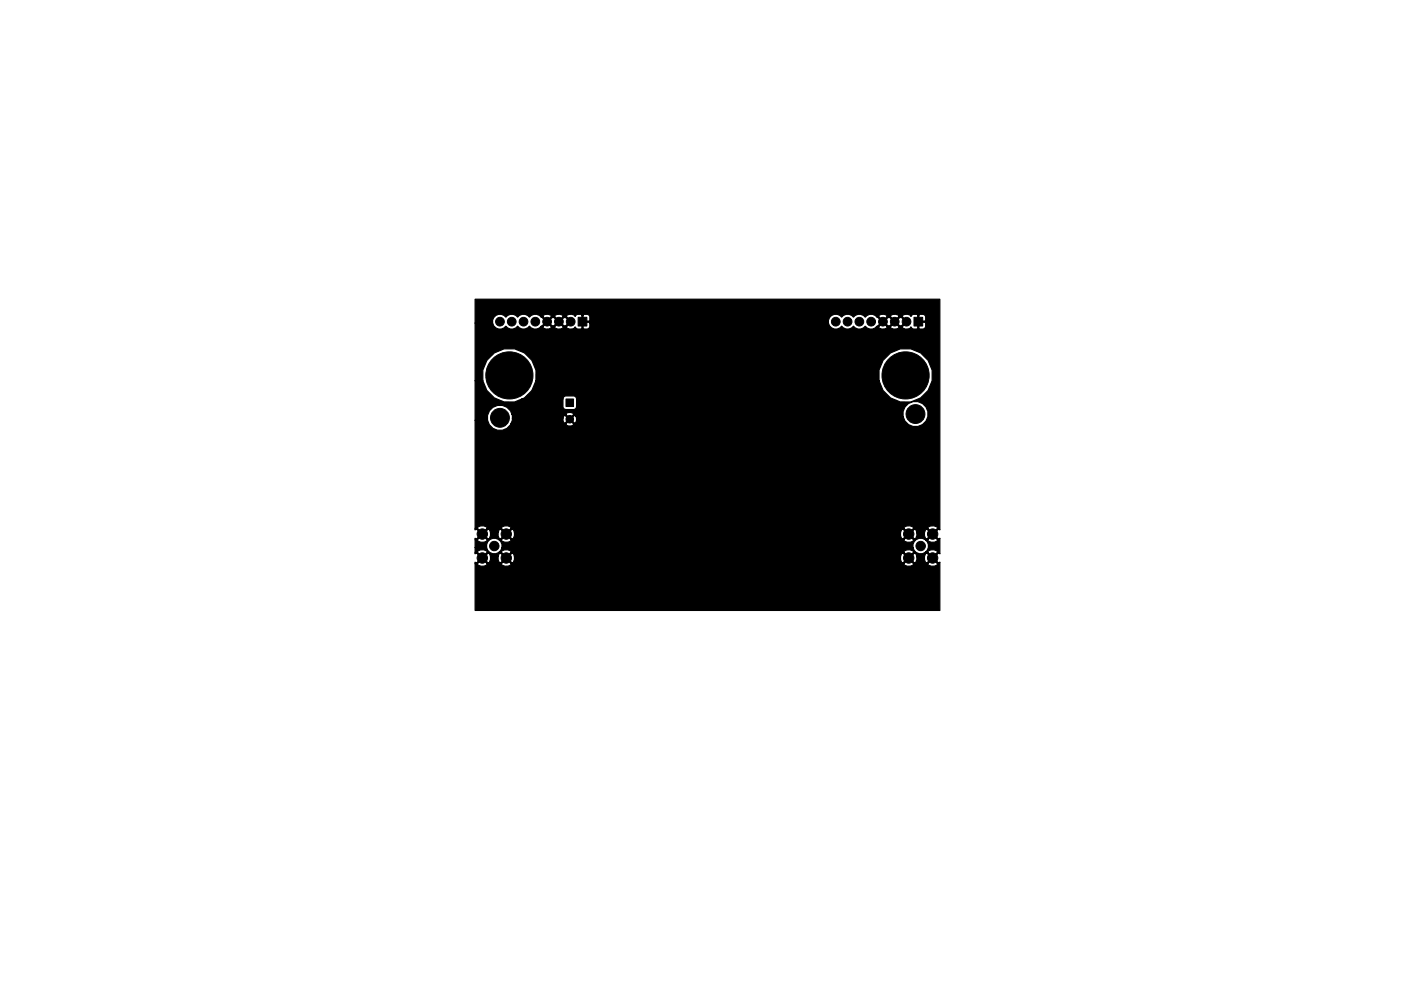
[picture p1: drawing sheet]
<svg xmlns="http://www.w3.org/2000/svg" width="297mm" height="210mm" viewBox="0 0 297 210" stroke-linecap="round" stroke-linejoin="round" font-family="sans-serif">
<g fill="#000" stroke="#000" stroke-width=".21">
<path d="M122.6 67.3h1.8v1.9h-1.8zM193.8 67.3h1.8v1.9h-1.8zM120 84.6h1.6v1.6h-1.6z"/>
<circle cx="101.4" cy="77.9" r=".35"/>
<circle cx="101.4" cy="67.1" r=".35"/>
<circle cx="101.4" cy="69.8" r=".35"/>
<circle cx="101.4" cy="72.6" r=".35"/>
<circle cx="101.4" cy="75.5" r=".35"/>
<circle cx="106" cy="68.2" r=".92"/>
<circle cx="108" cy="79.6" r="5"/>
<circle cx="108.5" cy="68.2" r=".92"/>
<circle cx="111" cy="68.2" r=".92"/>
<circle cx="113.5" cy="68.2" r=".92"/>
<circle cx="116" cy="68.2" r=".92"/>
<circle cx="116.5" cy="71.5" r=".35"/>
<circle cx="118.5" cy="68.2" r=".92"/>
<circle cx="118.8" cy="72" r=".35"/>
<circle cx="121" cy="68.2" r=".92"/>
<circle cx="121.8" cy="72" r=".35"/>
<circle cx="124.8" cy="72" r=".35"/>
<circle cx="127.4" cy="72.8" r=".35"/>
<circle cx="127.7" cy="67.2" r=".35"/>
<circle cx="128.1" cy="70.6" r=".35"/>
<circle cx="131.6" cy="67.2" r=".35"/>
<circle cx="132.1" cy="70.6" r=".35"/>
<circle cx="132.5" cy="73.6" r=".35"/>
<circle cx="135" cy="67.2" r=".35"/>
<circle cx="135.9" cy="73.6" r=".35"/>
<circle cx="138.4" cy="67.2" r=".35"/>
<circle cx="139" cy="70.7" r=".35"/>
<circle cx="139" cy="73.6" r=".35"/>
<circle cx="142" cy="67.2" r=".35"/>
<circle cx="144.5" cy="70.7" r=".35"/>
<circle cx="144.5" cy="73.7" r=".35"/>
<circle cx="145.9" cy="67.2" r=".35"/>
<circle cx="147.9" cy="73.7" r=".35"/>
<circle cx="149.3" cy="67.2" r=".35"/>
<circle cx="151.1" cy="70.7" r=".35"/>
<circle cx="151.1" cy="73.7" r=".35"/>
<circle cx="153.3" cy="67.2" r=".35"/>
<circle cx="156.4" cy="70.7" r=".35"/>
<circle cx="156.4" cy="73.6" r=".35"/>
<circle cx="157" cy="67.2" r=".35"/>
<circle cx="159.8" cy="73.6" r=".35"/>
<circle cx="161.1" cy="67.2" r=".35"/>
<circle cx="163.1" cy="70.7" r=".35"/>
<circle cx="163.1" cy="73.6" r=".35"/>
<circle cx="165.6" cy="67.2" r=".35"/>
<circle cx="168.3" cy="70.7" r=".35"/>
<circle cx="168.3" cy="73.8" r=".35"/>
<circle cx="168.9" cy="67.2" r=".35"/>
<circle cx="171.8" cy="73.8" r=".35"/>
<circle cx="173.9" cy="67.2" r=".35"/>
<circle cx="173.9" cy="69.5" r=".35"/>
<circle cx="175.3" cy="73.8" r=".35"/>
<circle cx="175.3" cy="71.5" r=".35"/>
<circle cx="177.2" cy="68.2" r=".92"/>
<circle cx="179.7" cy="68.2" r=".92"/>
<circle cx="182.2" cy="68.2" r=".92"/>
<circle cx="184.7" cy="68.2" r=".92"/>
<circle cx="187.2" cy="68.2" r=".92"/>
<circle cx="189.7" cy="68.2" r=".92"/>
<circle cx="192" cy="79.6" r="5"/>
<circle cx="192.2" cy="68.2" r=".92"/>
<circle cx="198.6" cy="67.2" r=".35"/>
<circle cx="198.6" cy="79.2" r=".35"/>
<circle cx="198.6" cy="70.2" r=".35"/>
<circle cx="198.6" cy="73.2" r=".35"/>
<circle cx="198.6" cy="76.2" r=".35"/>
<circle cx="101.4" cy="86.4" r=".35"/>
<circle cx="101.4" cy="89.1" r=".35"/>
<circle cx="101.4" cy="83.7" r=".35"/>
<circle cx="101.4" cy="81" r=".35"/>
<circle cx="101.5" cy="97.3" r=".35"/>
<circle cx="101.5" cy="92.4" r=".35"/>
<circle cx="101.5" cy="95" r=".35"/>
<circle cx="103.9" cy="92.4" r=".35"/>
<circle cx="106" cy="88.6" r="2"/>
<circle cx="106.8" cy="92.4" r=".35"/>
<circle cx="108" cy="98.6" r="5"/>
<circle cx="109.7" cy="91" r=".35"/>
<circle cx="112" cy="92.3" r=".35"/>
<circle cx="115.4" cy="94.2" r="2"/>
<circle cx="115.5" cy="90.3" r=".35"/>
<circle cx="117.7" cy="89.5" r=".35"/>
<circle cx="120.8" cy="88.9" r=".8"/>
<circle cx="122.2" cy="96.6" r=".35"/>
<circle cx="124.5" cy="88.1" r=".35"/>
<circle cx="124.9" cy="92.6" r=".35"/>
<circle cx="125.9" cy="98.9" r=".35"/>
<circle cx="126.3" cy="86.3" r=".35"/>
<circle cx="128.1" cy="84.5" r=".35"/>
<circle cx="129" cy="89.8" r=".35"/>
<circle cx="129" cy="96.1" r=".35"/>
<circle cx="130" cy="82.6" r=".35"/>
<circle cx="133.2" cy="82.6" r=".35"/>
<circle cx="133.4" cy="90.2" r=".4"/>
<circle cx="134.1" cy="92.1" r=".4"/>
<circle cx="134.1" cy="88.4" r=".4"/>
<circle cx="134.7" cy="97.1" r=".35"/>
<circle cx="136" cy="92.9" r=".4"/>
<circle cx="136" cy="82.6" r=".35"/>
<circle cx="136" cy="87.6" r=".4"/>
<circle cx="136" cy="90.2" r="3.5"/>
<circle cx="137.9" cy="92.1" r=".4"/>
<circle cx="137.9" cy="88.4" r=".4"/>
<circle cx="138.6" cy="90.2" r=".4"/>
<circle cx="138.9" cy="82.6" r=".35"/>
<circle cx="140.7" cy="93.6" r=".35"/>
<circle cx="142.1" cy="82.6" r=".35"/>
<circle cx="142.1" cy="88.2" r=".35"/>
<circle cx="145.3" cy="82.6" r=".35"/>
<circle cx="148" cy="82.6" r=".35"/>
<circle cx="148.2" cy="96.9" r=".35"/>
<circle cx="149.7" cy="86.2" r=".35"/>
<circle cx="149.8" cy="93.5" r=".35"/>
<circle cx="150.8" cy="82.6" r=".35"/>
<circle cx="154.1" cy="82.6" r=".35"/>
<circle cx="156.4" cy="96.9" r=".35"/>
<circle cx="157.2" cy="82.6" r=".35"/>
<circle cx="157.7" cy="88.3" r=".35"/>
<circle cx="159.9" cy="94.8" r=".35"/>
<circle cx="160.1" cy="82.6" r=".35"/>
<circle cx="161.4" cy="90.2" r=".4"/>
<circle cx="162.1" cy="92.1" r=".4"/>
<circle cx="162.1" cy="88.4" r=".4"/>
<circle cx="162.9" cy="82.6" r=".35"/>
<circle cx="164" cy="92.9" r=".4"/>
<circle cx="164" cy="87.6" r=".4"/>
<circle cx="164" cy="90.2" r="3.5"/>
<circle cx="165.9" cy="92.1" r=".4"/>
<circle cx="165.9" cy="88.4" r=".4"/>
<circle cx="165.9" cy="96.5" r=".35"/>
<circle cx="166.1" cy="82.6" r=".35"/>
<circle cx="166.6" cy="90.2" r=".4"/>
<circle cx="169.2" cy="82.6" r=".35"/>
<circle cx="169.4" cy="86.1" r=".35"/>
<circle cx="169.4" cy="94.3" r=".35"/>
<circle cx="171.7" cy="91.1" r=".35"/>
<circle cx="172.1" cy="97.4" r=".35"/>
<circle cx="172.2" cy="82.6" r=".35"/>
<circle cx="173.9" cy="86.3" r=".35"/>
<circle cx="175.2" cy="82.6" r=".35"/>
<circle cx="175.7" cy="98.5" r=".35"/>
<circle cx="175.7" cy="95.9" r=".35"/>
<circle cx="175.7" cy="92.7" r=".35"/>
<circle cx="175.7" cy="89.7" r=".35"/>
<circle cx="177.8" cy="87.5" r=".35"/>
<circle cx="178" cy="82.6" r=".35"/>
<circle cx="180.3" cy="83.4" r=".35"/>
<circle cx="180.4" cy="98.3" r=".35"/>
<circle cx="180.4" cy="95.8" r=".35"/>
<circle cx="180.6" cy="86.1" r=".35"/>
<circle cx="180.6" cy="89.8" r=".35"/>
<circle cx="180.6" cy="92.7" r=".35"/>
<circle cx="183" cy="83.4" r=".35"/>
<circle cx="183.2" cy="89.8" r=".35"/>
<circle cx="183.4" cy="86.1" r=".35"/>
<circle cx="184.4" cy="84.6" r=".35"/>
<circle cx="185.2" cy="89" r=".35"/>
<circle cx="185.9" cy="83.4" r=".35"/>
<circle cx="186.8" cy="87.4" r=".35"/>
<circle cx="186.9" cy="91.8" r="2"/>
<circle cx="188.5" cy="85.7" r=".35"/>
<circle cx="191.5" cy="91.1" r=".35"/>
<circle cx="192" cy="98.6" r="5"/>
<circle cx="194.1" cy="87.8" r="2"/>
<circle cx="198.6" cy="91.1" r=".35"/>
<circle cx="198.6" cy="94.1" r=".35"/>
<circle cx="198.6" cy="85.2" r=".35"/>
<circle cx="198.6" cy="88.2" r=".35"/>
<circle cx="198.6" cy="82.3" r=".35"/>
<circle cx="198.6" cy="97.2" r=".35"/>
<circle cx="101.5" cy="110.8" r=".35"/>
<circle cx="101.5" cy="102.8" r=".35"/>
<circle cx="101.5" cy="108.4" r=".35"/>
<circle cx="101.5" cy="105.7" r=".35"/>
<circle cx="101.5" cy="100.2" r=".35"/>
<circle cx="102.3" cy="118.4" r="1.1"/>
<circle cx="102.3" cy="113.3" r="1.1"/>
<circle cx="104.7" cy="110.8" r=".35"/>
<circle cx="104.8" cy="115.8" r="1"/>
<circle cx="104.8" cy="106.5" r=".35"/>
<circle cx="107.3" cy="118.4" r="1.1"/>
<circle cx="107.3" cy="113.3" r="1.1"/>
<circle cx="108.2" cy="110.8" r=".35"/>
<circle cx="109.6" cy="112.2" r=".35"/>
<circle cx="109.8" cy="119.5" r=".35"/>
<circle cx="110.8" cy="113.6" r=".35"/>
<circle cx="111" cy="117.6" r=".35"/>
<circle cx="111.9" cy="106.8" r=".35"/>
<circle cx="112.6" cy="112.3" r=".35"/>
<circle cx="113.7" cy="117" r=".35"/>
<circle cx="114.6" cy="110.3" r=".35"/>
<circle cx="116.1" cy="118.4" r=".4"/>
<circle cx="116.2" cy="114.7" r=".35"/>
<circle cx="116.7" cy="103.4" r=".35"/>
<circle cx="116.8" cy="108.1" r=".35"/>
<circle cx="118" cy="117.6" r=".4"/>
<circle cx="118.6" cy="112.3" r=".35"/>
<circle cx="119" cy="107.4" r=".35"/>
<circle cx="119.9" cy="118.4" r=".4"/>
<circle cx="121" cy="106.7" r=".35"/>
<circle cx="121.3" cy="111.3" r=".35"/>
<circle cx="121.6" cy="115.3" r=".35"/>
<circle cx="122.3" cy="101.6" r=".35"/>
<circle cx="123.1" cy="107.3" r=".35"/>
<circle cx="124" cy="112.4" r=".35"/>
<circle cx="124.1" cy="105.6" r=".35"/>
<circle cx="125.6" cy="104.1" r=".35"/>
<circle cx="125.6" cy="113.9" r=".35"/>
<circle cx="126.6" cy="118.1" r=".35"/>
<circle cx="127.1" cy="105.6" r=".35"/>
<circle cx="127.2" cy="112.4" r=".35"/>
<circle cx="128.2" cy="113.9" r=".35"/>
<circle cx="128.3" cy="104.2" r=".35"/>
<circle cx="130.1" cy="100.5" r=".35"/>
<circle cx="130.2" cy="115.2" r=".35"/>
<circle cx="130.2" cy="102.8" r=".35"/>
<circle cx="132.1" cy="104.2" r=".35"/>
<circle cx="132.2" cy="113.9" r=".35"/>
<circle cx="133.6" cy="118.8" r=".35"/>
<circle cx="133.6" cy="101.2" r=".35"/>
<circle cx="133.7" cy="111.5" r=".35"/>
<circle cx="133.8" cy="105.8" r=".35"/>
<circle cx="135.1" cy="104.2" r=".35"/>
<circle cx="135.1" cy="113.9" r=".35"/>
<circle cx="137" cy="115.2" r=".35"/>
<circle cx="137" cy="102.8" r=".35"/>
<circle cx="138.9" cy="117.5" r=".35"/>
<circle cx="138.9" cy="104.2" r=".35"/>
<circle cx="139" cy="113.9" r=".35"/>
<circle cx="139.9" cy="110.9" r=".35"/>
<circle cx="140" cy="101.4" r=".35"/>
<circle cx="140.5" cy="119.9" r=".35"/>
<circle cx="140.6" cy="112.4" r=".35"/>
<circle cx="140.7" cy="105.6" r=".35"/>
<circle cx="142" cy="118.4" r=".35"/>
<circle cx="142.2" cy="104.1" r=".35"/>
<circle cx="142.2" cy="113.9" r=".35"/>
<circle cx="143.8" cy="105.6" r=".35"/>
<circle cx="143.9" cy="112.4" r=".35"/>
<circle cx="144.7" cy="118.4" r=".35"/>
<circle cx="145.1" cy="115.6" r=".35"/>
<circle cx="145.2" cy="110.9" r=".35"/>
<circle cx="145.2" cy="101.6" r=".35"/>
<circle cx="146.5" cy="112.4" r=".35"/>
<circle cx="146.6" cy="105.6" r=".35"/>
<circle cx="148.2" cy="104.1" r=".35"/>
<circle cx="148.2" cy="113.9" r=".35"/>
<circle cx="148.6" cy="118.4" r=".35"/>
<circle cx="149.8" cy="105.6" r=".35"/>
<circle cx="149.8" cy="112.4" r=".35"/>
<circle cx="151.6" cy="110.9" r=".35"/>
<circle cx="151.7" cy="115.4" r=".35"/>
<circle cx="152.5" cy="118.4" r=".35"/>
<circle cx="152.8" cy="101.7" r=".35"/>
<circle cx="152.9" cy="105.5" r=".35"/>
<circle cx="153.3" cy="112.1" r=".35"/>
<circle cx="155.8" cy="105.5" r=".35"/>
<circle cx="155.8" cy="113.9" r=".35"/>
<circle cx="156.2" cy="118.4" r=".35"/>
<circle cx="157.3" cy="101.7" r=".35"/>
<circle cx="157.8" cy="119.9" r=".35"/>
<circle cx="158.3" cy="112.1" r=".35"/>
<circle cx="158.9" cy="105.5" r=".35"/>
<circle cx="159.3" cy="115.7" r=".35"/>
<circle cx="160" cy="110.9" r=".35"/>
<circle cx="161.8" cy="105.5" r=".35"/>
<circle cx="161.8" cy="112.4" r=".35"/>
<circle cx="162.9" cy="100.6" r=".35"/>
<circle cx="163.4" cy="104.1" r=".35"/>
<circle cx="163.4" cy="118.7" r=".35"/>
<circle cx="163.4" cy="113.9" r=".35"/>
<circle cx="164.9" cy="105.5" r=".35"/>
<circle cx="165" cy="112.4" r=".35"/>
<circle cx="166.6" cy="110.9" r=".35"/>
<circle cx="166.7" cy="115.7" r=".35"/>
<circle cx="168.1" cy="119.9" r=".35"/>
<circle cx="168.4" cy="105.6" r=".35"/>
<circle cx="168.4" cy="112.4" r=".35"/>
<circle cx="168.8" cy="100.2" r=".35"/>
<circle cx="170" cy="104.1" r=".35"/>
<circle cx="170" cy="113.9" r=".35"/>
<circle cx="171.6" cy="105.6" r=".35"/>
<circle cx="171.6" cy="112.4" r=".35"/>
<circle cx="172.8" cy="102.2" r=".35"/>
<circle cx="172.9" cy="111.1" r=".35"/>
<circle cx="173.3" cy="106.8" r=".35"/>
<circle cx="174.8" cy="111.1" r=".35"/>
<circle cx="175.2" cy="115" r=".35"/>
<circle cx="175.8" cy="100.7" r=".35"/>
<circle cx="175.8" cy="102.9" r=".35"/>
<circle cx="175.8" cy="105.4" r=".35"/>
<circle cx="176.7" cy="111.1" r=".35"/>
<circle cx="178.8" cy="111.1" r=".35"/>
<circle cx="180.1" cy="118.4" r=".4"/>
<circle cx="180.3" cy="105.7" r=".35"/>
<circle cx="180.4" cy="100.7" r=".35"/>
<circle cx="180.4" cy="103" r=".35"/>
<circle cx="180.5" cy="113.9" r=".35"/>
<circle cx="181.2" cy="111.1" r=".35"/>
<circle cx="182" cy="117.6" r=".4"/>
<circle cx="183.3" cy="111.2" r=".35"/>
<circle cx="183.5" cy="106.7" r=".35"/>
<circle cx="183.9" cy="118.4" r=".4"/>
<circle cx="184.8" cy="103.3" r=".35"/>
<circle cx="185.2" cy="110.7" r=".35"/>
<circle cx="185.3" cy="107.4" r=".35"/>
<circle cx="185.6" cy="115.6" r=".35"/>
<circle cx="187.7" cy="110.7" r=".35"/>
<circle cx="187.7" cy="107.4" r=".35"/>
<circle cx="188.2" cy="113.8" r=".35"/>
<circle cx="188.3" cy="118" r=".35"/>
<circle cx="190.5" cy="110.7" r=".35"/>
<circle cx="190.5" cy="107.4" r=".35"/>
<circle cx="192.7" cy="113.3" r="1.1"/>
<circle cx="192.7" cy="118.4" r="1.1"/>
<circle cx="193.4" cy="108" r=".35"/>
<circle cx="195.2" cy="115.8" r="1"/>
<circle cx="195.3" cy="109.9" r=".35"/>
<circle cx="197.7" cy="113.3" r="1.1"/>
<circle cx="197.7" cy="118.4" r="1.1"/>
<circle cx="198.6" cy="109.2" r=".35"/>
<circle cx="198.6" cy="100.1" r=".35"/>
<circle cx="198.6" cy="106.2" r=".35"/>
<circle cx="198.6" cy="103.2" r=".35"/>
<circle cx="101.5" cy="125.9" r=".35"/>
<circle cx="101.5" cy="123.4" r=".35"/>
<circle cx="101.5" cy="120.7" r=".35"/>
<circle cx="104.7" cy="120.7" r=".35"/>
<circle cx="105.1" cy="125.9" r=".35"/>
<circle cx="108.1" cy="120.7" r=".35"/>
<circle cx="108.5" cy="125.9" r=".35"/>
<circle cx="111.7" cy="125.9" r=".35"/>
<circle cx="111.8" cy="122.8" r=".35"/>
<circle cx="115" cy="125.9" r=".35"/>
<circle cx="115.4" cy="120.2" r=".4"/>
<circle cx="116.1" cy="122.1" r=".4"/>
<circle cx="118" cy="120.2" r="3.5"/>
<circle cx="118" cy="122.9" r=".4"/>
<circle cx="118" cy="125.9" r=".35"/>
<circle cx="119.9" cy="122.1" r=".4"/>
<circle cx="120.6" cy="120.2" r=".4"/>
<circle cx="121.1" cy="125.9" r=".35"/>
<circle cx="124.7" cy="125.9" r=".35"/>
<circle cx="124.8" cy="122.2" r=".35"/>
<circle cx="128.3" cy="125.9" r=".35"/>
<circle cx="129.6" cy="121.7" r=".35"/>
<circle cx="131.8" cy="125.9" r=".35"/>
<circle cx="134.3" cy="125.9" r=".35"/>
<circle cx="134.3" cy="124" r=".35"/>
<circle cx="135.7" cy="122.6" r=".35"/>
<circle cx="137.9" cy="122.6" r=".35"/>
<circle cx="140.5" cy="122.6" r=".35"/>
<circle cx="157.8" cy="122.6" r=".35"/>
<circle cx="160.7" cy="122.6" r=".35"/>
<circle cx="163.3" cy="126" r=".35"/>
<circle cx="163.3" cy="122.6" r=".35"/>
<circle cx="167.6" cy="126" r=".35"/>
<circle cx="171.1" cy="126" r=".35"/>
<circle cx="174.6" cy="126" r=".35"/>
<circle cx="175.2" cy="120.7" r=".35"/>
<circle cx="178.1" cy="126" r=".35"/>
<circle cx="179.4" cy="120.2" r=".4"/>
<circle cx="180.1" cy="122.1" r=".4"/>
<circle cx="181.3" cy="126" r=".35"/>
<circle cx="182" cy="120.2" r="3.5"/>
<circle cx="182" cy="122.9" r=".4"/>
<circle cx="183.9" cy="122.1" r=".4"/>
<circle cx="184.6" cy="120.2" r=".4"/>
<circle cx="184.8" cy="126" r=".35"/>
<circle cx="187.9" cy="126" r=".35"/>
<circle cx="188.1" cy="122.3" r=".35"/>
<circle cx="191.4" cy="126" r=".35"/>
<circle cx="191.8" cy="123.2" r=".35"/>
<circle cx="194.4" cy="126" r=".35"/>
<circle cx="197.2" cy="126" r=".35"/>
<circle cx="198.2" cy="123.4" r=".35"/>
</g>
<path d="M100.7 63.5h98.6v48.9l-.3-.1-1.1 1 1.1 1.1 .3-.2v3.3l-.3-.2-1.1 1.1 1.1 1 .3-.1v10.2h-98.6v-9.9h.5l.1 .3a1.36 1.36 0 0 0 2-.3h3l.1 .3a1.36 1.36 0 0 0 2-.3h83.2l.1 .3a1.36 1.36 0 0 0 2-.3h3l.1 .3a1.36 1.36 0 0 0 2-.3l-1.1-1-1 1h-3l-1-1-1.1 1h-83.2l-1.1-1-1 1h-3l-1-1-1.1 1h-.5v-.3l.3 .1 1.1-1h.3l1.1 1 .3-.1 .2-.6v-.6h1.6v.7l.2 .5 .3 .1 1.1-1h.3l1.1 1 .2-.1 .3-.6v-.6h81.8v.7l.3 .5 .2 .1 1.1-1h.3l1.1 1 .3-.1 .2-.6v-.6h1.6v.7l.2 .5 .3 .1 1.1-1-1.1-1.1-.3 .2-.2 .6h-1.6l-.2-.6-.3-.2-1.1 1.1h-.3l-1.1-1.1-.2 .2-.3 .6h-81.8l-.3-.6-.2-.2-1.1 1.1h-.3l-1.1-1.1-.3 .2-.2 .6h-1.6l-.2-.6-.3-.2-1.1 1.1h-.3l-1.1-1.1-.3 .2v-.3h.5l1.1 1 1-1a1.26 1.26 0 0 0-2.1 0h-.5v-1h2.5l.2 .6a1.64 1.64 0 0 0 2.4 .4h.5l1 1 1.1-1h83.2l1.1 1 1-1a1.26 1.26 0 0 0-2.1 0h-83.2l-.1-.3a1.36 1.36 0 0 0-2 .3h-.5l.4-.4 .2-.6h87.2l.2 .6a1.64 1.64 0 0 0 2.4 .4h.5l1 1 1.1-1-.1-.3a1.36 1.36 0 0 0-2 .3h-.5l.4-.4a1.64 1.64 0 0 0-.4-2.3h.5l.1 .3a1.36 1.36 0 0 0 2-.3l-1.1-1-1 1h-.6a1.67 1.67 0 0 0-1.8 0 1.67 1.67 0 0 0-.7 1.7h-87.2v-.7l-.2-.6-.4-.4h.5l.1 .3a1.36 1.36 0 0 0 2-.3h83.2l.1 .3a1.36 1.36 0 0 0 2-.3l-1-1-1.1 1h-83.2l-1.1-1-1 1h-.5a1.65 1.65 0 0 0-1.9-.1 1.65 1.65 0 0 0-.7 1.8h-2.5v-1.7h.5l.1 .3a1.36 1.36 0 0 0 2-.3l-1-1-1.1 1h-.5v-.3l.3 .2 1.1-1.1h.3l1.1 1.1 .3-.2 .2-.6v-.6h1.6v.7l.2 .5 .3 .2 1.1-1.1h.3l1.1 1.1 .2-.2 .3-.6v-.6h81.8v.7l.3 .5 .2 .2 1.1-1.1h.3l1.1 1.1 .3-.2 .2-.6v-.6h1.6v.7l.2 .5 .3 .2 1.1-1.1-1.1-1-.3 .1-.2 .6h-1.6l-.2-.6-.3-.1-1.1 1h-.3l-1.1-1-.2 .1-.3 .6h-81.8l-.3-.6-.2-.1-1.1 1h-.3l-1.1-1-.3 .1-.2 .6h-1.6l-.2-.6-.3-.1-1.1 1h-.3l-1.1-1-.3 .1v-.3h.5l1.1 1 1-1h3l1 1 1.1-1h83.2l1.1 1 1-1h3l1 1 1.1-1a1.26 1.26 0 0 0-2.1 0h-3l-.1-.3a1.36 1.36 0 0 0-2 .3h-83.2l-.1-.3a1.36 1.36 0 0 0-2 .3h-3l-.1-.3a1.36 1.36 0 0 0-2 .3h-.5v-22.9h2.7l.4 .9a2.65 2.65 0 0 0 4.5-.1h11.7v.2a1.05 1.05 0 0 0 1.6-.2l-.8-.9-.8 .9h-11.7l.3-.8v-.5h10.8l.1 1 .3 .1 .8-.9h.4l.8 .9a1.03 1.03 0 0 0 .3-1.4h69.4l.4 .9a2.69 2.69 0 0 0 4.4 0 2.69 2.69 0 0 0-1.7-4.1 2.69 2.69 0 0 0-3.1 3.2h-69.4l-.3-.3-.8 .8h-.4l-.8-.8-.3 .1-.1 .5h-10.8v-.8h11.4l.8 .9 .8-.9a.97 .97 0 0 0-1.6 0h-11.4l-.4-.7a2.69 2.69 0 0 0-3.2-1 2.69 2.69 0 0 0-1.6 3h-2.7v-8.4h1.7l.8 2a5.6 5.6 0 0 0 7.5 1.8h8.7v1.6a.65 .65 0 0 0 .6 .7h1.6l.5-.2 .1-.5v-1.6a.65 .65 0 0 0-.6-.6h-1.8l-.4 .6h-8.7a5.4 5.4 0 0 0 2.9-3.8h72.8l.8 2a5.7 5.7 0 0 0 9.6 0 5.7 5.7 0 0 0-3.7-8.8 5.7 5.7 0 0 0-6.7 6.8h-72.8v-2.3a5.7 5.7 0 0 0-6.7-4.5 5.7 5.7 0 0 0-4.5 6.8h-1.7v-12.2h3.7l.3 .5a1.57 1.57 0 0 0 2.6 .1 1.55 1.55 0 0 0 2.5 0 1.55 1.55 0 0 0 2.5 0 1.52 1.52 0 0 0 2.3 .1h.5l.1 .3a1.18 1.18 0 0 0 1.7-.3h.7l.1 .3a1.18 1.18 0 0 0 1.7-.3l-.9-.9-.9 .9h-.7l-.9-.9-.9 .9h-.5l1.2-1.1h.4l.9 1h.3l.9-1h.4l.9 1h.3l.9-1-.9-.9h-.3l-.9 .9h-.4l-.9-.9h-.3l-.9 .9h-.4l-1.2-1h.5l.9 .9 .9-.9h.7l.9 .9 .9-.9h.7l1.1 1-1.1 1.1 .1 .3a1.18 1.18 0 0 0 1.7-.3l.5 .5h.8l.2-.2v-1.2h.2v1.2l.2 .2 1-.1 .3-.4v-.7h50.5a1.58 1.58 0 0 0 1.2 1.2 1.58 1.58 0 0 0 1.7-.6 1.55 1.55 0 0 0 2.5 0 1.55 1.55 0 0 0 2.5 0 1.52 1.52 0 0 0 2.3 .1h.5l.1 .3a1.18 1.18 0 0 0 1.7-.3h.7l.1 .3a1.18 1.18 0 0 0 1.7-.3l-.9-.9-.9 .9h-.7l-.9-.9-.9 .9h-.5l1.2-1.1h.4l.9 1h.3l.9-1h.4l.9 1h.3l.9-1-.9-.9h-.3l-.9 .9h-.4l-.9-.9h-.3l-.9 .9h-.4l-1.2-1h.5l.9 .9 .9-.9h.7l.9 .9 .9-.9h.7l1.1 1-1.1 1.1 .1 .3a1.18 1.18 0 0 0 1.7-.3l.5 .5h.8l.2-.2v-1.2h.2v1.2l.2 .2 1-.1 .3-.4v-.8l-.2-.1h-1.5v-1.6h.2v1.3h1.3l.2-.1v-.8l-.5-.5h-.8l-.2 .1-1.2-.1-.5 .5-.1-.3a1.18 1.18 0 0 0-1.7 .3h-.7l-.1-.3a1.18 1.18 0 0 0-1.7 .3h-.7l-.1-.3a1.18 1.18 0 0 0-1.7 .3h-.5l-.2-.3a1.56 1.56 0 0 0-2.2 .4 1.55 1.55 0 0 0-2.5 0 1.55 1.55 0 0 0-2.5 0 1.58 1.58 0 0 0-1.9-.5 1.58 1.58 0 0 0-.9 1.8h-50.5l-.2-.2h-1.5v-1.6h.2v1.3h1.3l.2-.1v-.8l-.3-.4-1-.1-.4 .1-.2-.1h-.8l-.5 .5a1.09 1.09 0 0 0-1.8 0h-.7l-.1-.3a1.18 1.18 0 0 0-1.7 .3h-.7l-.1-.3a1.18 1.18 0 0 0-1.7 .3h-.5l-.2-.3a1.56 1.56 0 0 0-2.2 .4 1.55 1.55 0 0 0-2.5 0 1.55 1.55 0 0 0-2.5 0 1.58 1.58 0 0 0-1.9-.5 1.58 1.58 0 0 0-.9 1.8h-3.7z" fill="#000" stroke="#000" stroke-width=".25"/>
</svg>
